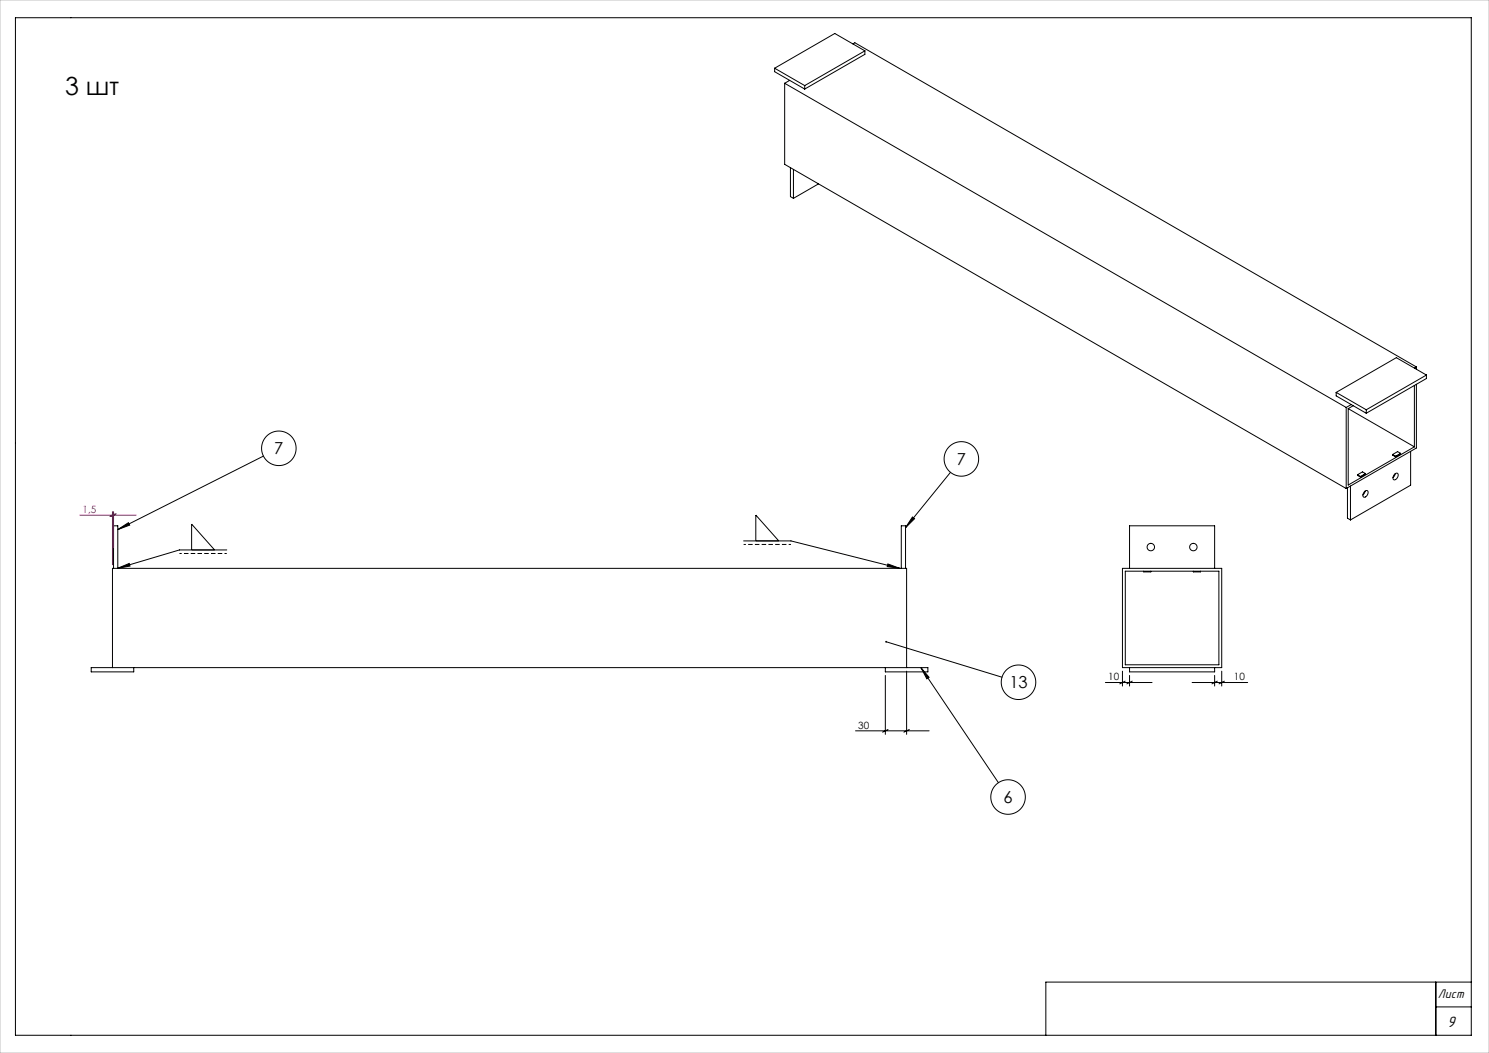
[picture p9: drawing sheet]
<svg xmlns="http://www.w3.org/2000/svg" width="420mm" height="297mm" viewBox="0 0 420 297" stroke-linecap="round" stroke-linejoin="round" font-family="sans-serif">
<defs><g id="words">
<text font-size="7.1" x="18.3" y="26.7">3 шт</text>
<g font-size="4.7">
<text x="77.4" y="128.1">7</text>
<text x="269.9" y="131.1">7</text>
<text x="284.7" y="194.1">13</text>
<text x="283" y="226.5">6</text>
</g>
<text font-size="4.4" x="408.3" y="289.8">9</text>
<text font-size="3.7" x="405.6" y="281.4">Лист</text>
<text font-size="2.8" fill="#a0006e" x="23.3" y="144.7">1,5</text>
<g font-size="2.8">
<text x="312.6" y="191.9">10</text>
<text x="348" y="191.9">10</text>
<text x="242.1" y="205.5">30</text>
</g>
</g></defs>
<g fill="none" stroke="#000" stroke-width=".28">
<path d="M4.4 5h410.6v287h-410.6zM218.5 19.2l8.5 4.9M218.5 19.2v1l8.5 4.9M240.6 12.4l.5-.3 158.4 91.4M244 14.3l-17 9.8M244 14.3v1l-17 9.8M244 14.3l-8.5-4.9-17 9.8M221.3 23.5v22.9l158.4 91.4M221.3 23.5l158.4 91.4M222.7 22.7l-1.4 .8M227 24.1v1M223 47.3v8.2l.8 .4"/>
<path d="M223.8 47.8v8.1M230.9 51.9l-7.1 4M376.9 110.7l8.5 4.9M376.9 110.7v1l8.5 4.9M379.7 114.9v22.9M380.3 115.3l18.7 10.7M380.3 115.3v21.5l18.7-10.8M381.1 114.1l-1.4 .8M381.7 114.4l-1.4 .9M385.4 115.6v1M399 108.7v17.3M399.5 103.5l-.5 .3"/>
<path d="M399.5 103.5v.6M399.5 108.4v18l-19.8 11.4M402.3 105.8l-16.9 9.8M402.3 105.8v1l-16.9 9.8M402.3 105.8l-8.4-4.9-17 9.8M74.3 128.6l-41.1 20.8M268.1 133.2l-12.7 15.6M380.1 137.6v8.6l.8 .4M380.9 137.1v9.5M382.9 133.9l.9 .5M382.9 133.9l.9 .7M383.8 134.4v.2"/>
<path d="M385 138.6a.58 .58 0 0 1 .8-.1 .58 .58 0 0 1 0 .9 .8 .8 0 0 1-.5 .7 .8 .8 0 0 1-.9-.2l.1-.7zM385.1 138.5l-.7 1.1M385.2 133.6l-1.4 .8M385.2 133.6l-1.4 1M385.2 133.6l-.9-.5-1.4 .8M392.8 128.2l.9 .5M392.8 128.2l.9 .6M393.5 133.7a.58 .58 0 0 1 .8-.1 .58 .58 0 0 1 0 .9 .8 .8 0 0 1-.5 .7 .8 .8 0 0 1-.9-.2l.1-.7zM393.5 133.6l-.6 1.1M393.7 128.7v.1M395.1 127.9l-1.4 .8M395.1 127.9l-1.4 .9"/>
<path d="M395.1 127.9l-.9-.5-1.4 .8M397.9 127.3v9.6l-17 9.7M33.2 149.4l3-2 .4 .7zM54.1 155.1v-7.3l6.4 7.3M64 155.1h-13.4l-17.4 5.2M209.8 152.6h13.3l30.7 7.7M213.2 152.6v-7.3l6.5 7.3M250.4 159.1l3.4 1.2-3.5-.5zM257.4 145.8l.6 .5-2.6 2.5zM32 160.3v-12h1.2v12M33.2 160.3l3.3-1.4 .2 .8zM254.2 160.3v-12h1.2v12"/>
<path d="M316.6 160.3h28v28h-28zM317.4 161.1h26.4v26.4h-26.4zM318.6 160.3v-12h24v12M322.6 161.1v.2h2v-.2M336.6 161.1v.2h2v-.2M31.7 188.3v-28h224v28M37.7 188.3v1.2h-12v-1.2h236v1.2h-12v-1.2M249.7 190.5v16.6M249.9 181l32.7 10M255.7 189.3v17.8M259.8 188.3l2.3 2.7-.7 .5zM259.8 188.3l21.8 32.5"/>
<path d="M311.8 192.5h13.2M316.6 189.3v4.2M317.4 192.1l-1.6 .8M318.6 188.3v1.2h24v-1.2M318.6 190.5v3M319.4 192.1l-1.6 .8M336.3 192.5h15.6M342.6 190.5v3M343.4 192.1l-1.6 .8M344.6 189.3v4.2M345.4 192.1l-1.6 .8M241.3 206.1h20.8"/>
<path d="M250.5 205.8l-1.5 .7M256.5 205.8l-1.5 .7M405 277v15M415 277h-120v15M405 284h10"/>
<circle cx="78.7" cy="126.4" r="4.9"/>
<circle cx="271.2" cy="129.4" r="4.9"/>
<circle cx="324.6" cy="154.3" r="1.05"/>
<circle cx="336.6" cy="154.3" r="1.05"/>
<circle cx="287.3" cy="192.4" r="4.9"/>
<circle cx="284.3" cy="224.8" r="4.9"/>
</g>
<path d="M64 156.1h-13.4M223.1 153.6h-13.3" fill="none" stroke="#000" stroke-width=".28" stroke-dasharray="1.3 .6" stroke-dashoffset=".6" stroke-linecap="butt"/>
<path d="M22.5 145.3h15.9M31.7 144.3v15M32 144.3v10.1M32.5 144.9l-1.5 .8M32.8 144.9l-1.5 .8" fill="none" stroke="#a0006e" stroke-width=".28"/>
<path d="M0 0h420v297h-420z" fill="none" stroke="#c0c0c0" stroke-width=".28"/>
<g fill="#000">
<path d="M33.2 149.4l3-2 .4 .7zM257.4 145.8l.6 .5-2.6 2.5zM249.8 180.8l.1 .2-.2-.1a.25 .25 0 0 0 .3 .4 .25 .25 0 0 0 .2-.4 .25 .25 0 0 0-.4-.1zM259.8 188.3l2.3 2.7-.7 .5z"/>
<path d="M33.2 160.3l3.3-1.4 .2 .8zM250.4 159.1l3.4 1.2-3.5-.5z"/>
</g>
<use href="#words"/>
</svg>
